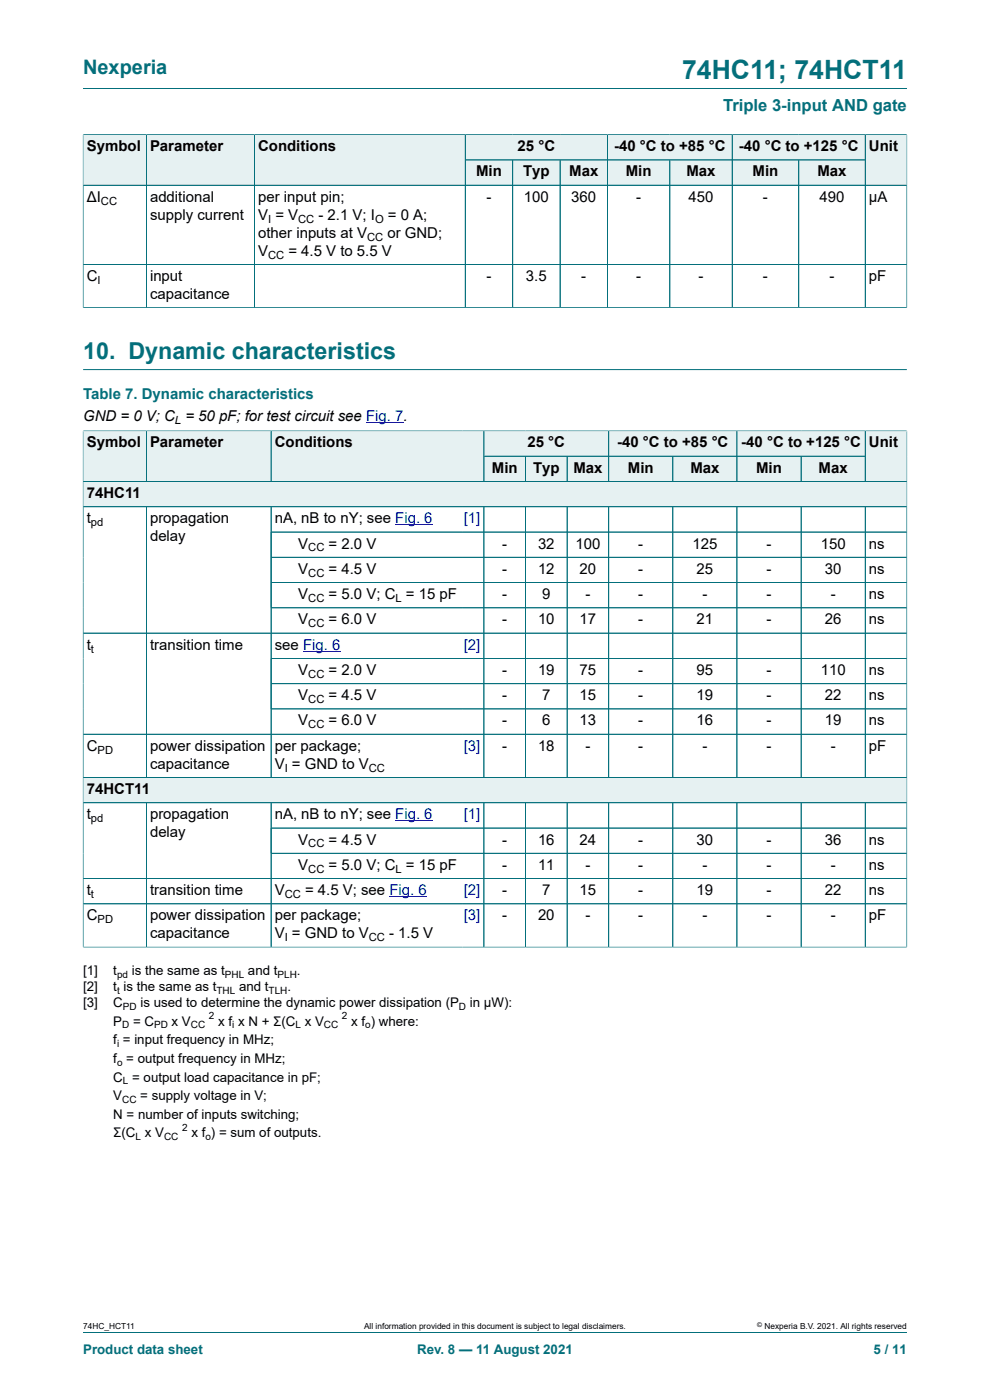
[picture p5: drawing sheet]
<svg xmlns="http://www.w3.org/2000/svg" width="210mm" height="297mm" viewBox="0 0 210 297" stroke-linecap="round" stroke-linejoin="round" font-family="sans-serif">
<defs><g id="words">
<text font-size="5.6" fill="#036f7b" x="144.7" y="16.8">74HC11; 74HCT11</text>
<text font-size="4.9" fill="#036f7b" x="17.6" y="76.1">10. Dynamic characteristics</text>
<text font-size="4.2" fill="#036f7b" x="17.6" y="15.6">Nexperia</text>
<text font-size="3.5" fill="#036f7b" x="153.4" y="23.7">Triple 3-input AND gate</text>
<g font-size="3.2">
<text x="18.4" y="32.1">Symbol</text>
<text x="31.8" y="32.1">Parameter</text>
<text x="54.8" y="32.1">Conditions</text>
<text x="109.8" y="32.1">25 °C</text>
<text x="130.3" y="32.1">-40 °C to +85 °C</text>
<text x="156.7" y="32.1">-40 °C to +125 °C</text>
<text x="184.3" y="32.1">Unit</text>
<text x="101" y="37.4">Min</text>
<text x="111" y="37.4">Typ</text>
<text x="120.7" y="37.4">Max</text>
<text x="132.7" y="37.4">Min</text>
<text x="145.6" y="37.4">Max</text>
<text x="159.6" y="37.4">Min</text>
<text x="173.4" y="37.4">Max</text>
<text x="18.4" y="42.8">ΔI</text>
<text x="31.8" y="42.8">additional</text>
<text x="31.8" y="46.6">supply current</text>
<text x="54.8" y="42.8">per input pin;</text>
<text x="54.8" y="46.6">V = V</text>
<text x="67.6" y="46.6">- 2.1 V; I</text>
<text x="82.3" y="46.6">= 0 A;</text>
<text x="103.2" y="42.8">-</text>
<text x="111.1" y="42.8">100</text>
<text x="121.2" y="42.8">360</text>
<text x="134.9" y="42.8">-</text>
<text x="146.1" y="42.8">450</text>
<text x="161.8" y="42.8">-</text>
<text x="173.8" y="42.8">490</text>
<text x="184.3" y="42.8">μA</text>
<text x="54.8" y="50.4">other inputs at V</text>
<text x="82.2" y="50.4">or GND;</text>
<text x="18.4" y="59.6">C</text>
<text x="31.8" y="59.6">input</text>
<text x="54.8" y="54.2">V</text>
<text x="61.2" y="54.2">= 4.5 V to 5.5 V</text>
<text x="103.2" y="59.6">-</text>
<text x="111.6" y="59.6">3.5</text>
<text x="123.3" y="59.6">-</text>
<text x="134.9" y="59.6">-</text>
<text x="148.2" y="59.6">-</text>
<text x="161.8" y="59.6">-</text>
<text x="176" y="59.6">-</text>
<text x="184.3" y="59.6">pF</text>
<text x="31.8" y="63.4">capacitance</text>
<text x="17.6" y="89.3">GND = 0 V; C = 50 pF; for test circuit see Fig. 7.</text>
<text x="18.4" y="94.9">Symbol</text>
<text x="31.8" y="94.9">Parameter</text>
<text x="58.3" y="94.9">Conditions</text>
<text x="111.9" y="94.9">25 °C</text>
<text x="130.9" y="94.9">-40 °C to +85 °C</text>
<text x="157.3" y="94.9">-40 °C to +125 °C</text>
<text x="184.3" y="94.9">Unit</text>
<text x="104.3" y="100.3">Min</text>
<text x="113.1" y="100.3">Typ</text>
<text x="121.6" y="100.3">Max</text>
<text x="133.2" y="100.3">Min</text>
<text x="146.4" y="100.3">Max</text>
<text x="160.4" y="100.3">Min</text>
<text x="173.6" y="100.3">Max</text>
<text x="18.4" y="105.6">74HC11</text>
<text x="18.4" y="111">t</text>
<text x="31.8" y="111">propagation</text>
<text x="58.3" y="111">nA, nB to nY; see Fig. 6</text>
<text x="31.8" y="114.8">delay</text>
<text x="63.3" y="116.4">V</text>
<text x="69.7" y="116.4">= 2.0 V</text>
<text x="106.5" y="116.4">-</text>
<text x="114.1" y="116.4">32</text>
<text x="122.1" y="116.4">100</text>
<text x="135.4" y="116.4">-</text>
<text x="146.9" y="116.4">125</text>
<text x="162.6" y="116.4">-</text>
<text x="174.1" y="116.4">150</text>
<text x="184.3" y="116.4">ns</text>
<text x="63.3" y="121.7">V</text>
<text x="69.7" y="121.7">= 4.5 V</text>
<text x="106.5" y="121.7">-</text>
<text x="114.1" y="121.7">12</text>
<text x="122.9" y="121.7">20</text>
<text x="135.4" y="121.7">-</text>
<text x="147.8" y="121.7">25</text>
<text x="162.6" y="121.7">-</text>
<text x="175" y="121.7">30</text>
<text x="184.3" y="121.7">ns</text>
<text x="63.3" y="127.1">V</text>
<text x="69.7" y="127.1">= 5.0 V; C = 15 pF</text>
<text x="106.5" y="127.1">-</text>
<text x="115" y="127.1">9</text>
<text x="124.2" y="127.1">-</text>
<text x="135.4" y="127.1">-</text>
<text x="149" y="127.1">-</text>
<text x="162.6" y="127.1">-</text>
<text x="176.2" y="127.1">-</text>
<text x="184.3" y="127.1">ns</text>
<text x="18.4" y="137.8">t</text>
<text x="31.8" y="137.8">transition time</text>
<text x="58.3" y="137.8">see Fig. 6</text>
<text x="63.3" y="132.5">V</text>
<text x="69.7" y="132.5">= 6.0 V</text>
<text x="106.5" y="132.5">-</text>
<text x="114.1" y="132.5">10</text>
<text x="122.9" y="132.5">17</text>
<text x="135.4" y="132.5">-</text>
<text x="147.8" y="132.5">21</text>
<text x="162.6" y="132.5">-</text>
<text x="175" y="132.5">26</text>
<text x="184.3" y="132.5">ns</text>
<text x="63.3" y="143.2">V</text>
<text x="69.7" y="143.2">= 2.0 V</text>
<text x="106.5" y="143.2">-</text>
<text x="114.1" y="143.2">19</text>
<text x="122.9" y="143.2">75</text>
<text x="135.4" y="143.2">-</text>
<text x="147.8" y="143.2">95</text>
<text x="162.6" y="143.2">-</text>
<text x="174.1" y="143.2">110</text>
<text x="184.3" y="143.2">ns</text>
<text x="63.3" y="148.5">V</text>
<text x="69.7" y="148.5">= 4.5 V</text>
<text x="106.5" y="148.5">-</text>
<text x="115" y="148.5">7</text>
<text x="122.9" y="148.5">15</text>
<text x="135.4" y="148.5">-</text>
<text x="147.8" y="148.5">19</text>
<text x="162.6" y="148.5">-</text>
<text x="175" y="148.5">22</text>
<text x="184.3" y="148.5">ns</text>
<text x="63.3" y="153.9">V</text>
<text x="69.7" y="153.9">= 6.0 V</text>
<text x="106.5" y="153.9">-</text>
<text x="115" y="153.9">6</text>
<text x="122.9" y="153.9">13</text>
<text x="135.4" y="153.9">-</text>
<text x="147.8" y="153.9">16</text>
<text x="162.6" y="153.9">-</text>
<text x="175" y="153.9">19</text>
<text x="184.3" y="153.9">ns</text>
<text x="18.4" y="159.3">C</text>
<text x="31.8" y="159.3">power dissipation</text>
<text x="58.3" y="159.3">per package;</text>
<text x="106.5" y="159.3">-</text>
<text x="114.1" y="159.3">18</text>
<text x="124.2" y="159.3">-</text>
<text x="135.4" y="159.3">-</text>
<text x="149" y="159.3">-</text>
<text x="162.6" y="159.3">-</text>
<text x="176.2" y="159.3">-</text>
<text x="184.3" y="159.3">pF</text>
<text x="31.8" y="163.1">capacitance</text>
<text x="58.3" y="163.1">V = GND to V</text>
<text x="18.4" y="168.4">74HCT11</text>
<text x="18.4" y="173.8">t</text>
<text x="31.8" y="173.8">propagation</text>
<text x="58.3" y="173.8">nA, nB to nY; see Fig. 6</text>
<text x="31.8" y="177.6">delay</text>
<text x="63.3" y="179.2">V</text>
<text x="69.7" y="179.2">= 4.5 V</text>
<text x="106.5" y="179.2">-</text>
<text x="114.1" y="179.2">16</text>
<text x="122.9" y="179.2">24</text>
<text x="135.4" y="179.2">-</text>
<text x="147.8" y="179.2">30</text>
<text x="162.6" y="179.2">-</text>
<text x="175" y="179.2">36</text>
<text x="184.3" y="179.2">ns</text>
<text x="63.3" y="184.5">V</text>
<text x="69.7" y="184.5">= 5.0 V; C = 15 pF</text>
<text x="106.5" y="184.5">-</text>
<text x="114.1" y="184.5">11</text>
<text x="124.2" y="184.5">-</text>
<text x="135.4" y="184.5">-</text>
<text x="149" y="184.5">-</text>
<text x="162.6" y="184.5">-</text>
<text x="176.2" y="184.5">-</text>
<text x="184.3" y="184.5">ns</text>
<text x="18.4" y="189.9">t</text>
<text x="31.8" y="189.9">transition time</text>
<text x="58.3" y="189.9">V</text>
<text x="64.7" y="189.9">= 4.5 V; see Fig. 6</text>
<text x="106.5" y="189.9">-</text>
<text x="115" y="189.9">7</text>
<text x="122.9" y="189.9">15</text>
<text x="135.4" y="189.9">-</text>
<text x="147.8" y="189.9">19</text>
<text x="162.6" y="189.9">-</text>
<text x="175" y="189.9">22</text>
<text x="184.3" y="189.9">ns</text>
<text x="18.4" y="195.2">C</text>
<text x="31.8" y="195.2">power dissipation</text>
<text x="58.3" y="195.2">per package;</text>
<text x="106.5" y="195.2">-</text>
<text x="114.1" y="195.2">20</text>
<text x="124.2" y="195.2">-</text>
<text x="135.4" y="195.2">-</text>
<text x="149" y="195.2">-</text>
<text x="162.6" y="195.2">-</text>
<text x="176.2" y="195.2">-</text>
<text x="184.3" y="195.2">pF</text>
<text x="31.8" y="199.1">capacitance</text>
<text x="58.3" y="199.1">V = GND to V</text>
<text x="82.6" y="199.1">- 1.5 V</text>
</g>
<text font-size="3.2" fill="#036f7b" x="17.6" y="84.7">Table 7. Dynamic characteristics</text>
<g font-size="3.2" fill="#00f">
<text x="98.4" y="111">[1]</text>
<text x="98.4" y="137.8">[2]</text>
<text x="98.4" y="159.3">[3]</text>
<text x="98.4" y="173.8">[1]</text>
<text x="98.4" y="189.9">[2]</text>
<text x="98.4" y="195.2">[3]</text>
</g>
<g font-size="2.8">
<text x="17.6" y="206.9">[1]</text>
<text x="24" y="206.9">t</text>
<text x="28" y="206.9">is the same as t</text>
<text x="52.6" y="206.9">and t</text>
<text x="63" y="206.9">.</text>
<text x="17.6" y="210.3">[2]</text>
<text x="17.6" y="213.6">[3]</text>
<text x="24" y="210.3">t is the same as t</text>
<text x="24" y="213.6">C</text>
<text x="29.8" y="213.6">is used to determine the dynamic power dissipation (P</text>
<text x="50.7" y="210.3">and t</text>
<text x="61" y="210.3">.</text>
<text x="99.7" y="213.6">in μW):</text>
<text x="24" y="217.6">P</text>
<text x="24" y="221.5">f = input frequency in MHz;</text>
<text x="28.2" y="217.6">= C</text>
<text x="36.4" y="217.6">x V</text>
<text x="46.3" y="217.6">x f x N + Σ(C x V</text>
<text x="74.5" y="217.6">x f ) where:</text>
<text x="24" y="225.5">f = output frequency in MHz;</text>
<text x="24" y="229.4">C = output load capacitance in pF;</text>
<text x="24" y="233.4">V</text>
<text x="29.8" y="233.4">= supply voltage in V;</text>
<text x="24" y="237.3">N = number of inputs switching;</text>
<text x="24" y="241.3">Σ(C x V</text>
<text x="40.6" y="241.3">x f ) = sum of outputs.</text>
</g>
<g font-size="2.8" fill="#036f7b">
<text x="17.6" y="287.2">Product data sheet</text>
<text x="88.5" y="287.2">Rev. 8 — 11 August 2021</text>
<text x="185.3" y="287.2">5 / 11</text>
</g>
<g font-size="2.4">
<text x="21.4" y="43.4">CC</text>
<text x="56.9" y="47.2">I</text>
<text x="63.2" y="47.2">CC</text>
<text x="79.5" y="47.2">O</text>
<text x="77.8" y="51">CC</text>
<text x="56.9" y="54.8">CC</text>
<text x="20.7" y="60.2">I</text>
<text x="37.1" y="89.9">L</text>
<text x="19.3" y="111.6">pd</text>
<text x="65.4" y="117">CC</text>
<text x="65.4" y="122.3">CC</text>
<text x="65.4" y="127.7">CC</text>
<text x="83.9" y="127.7">L</text>
<text x="65.4" y="133.1">CC</text>
<text x="19.3" y="138.4">t</text>
<text x="65.4" y="143.8">CC</text>
<text x="65.4" y="149.2">CC</text>
<text x="65.4" y="154.5">CC</text>
<text x="20.7" y="159.9">PD</text>
<text x="60.4" y="163.7">I</text>
<text x="78.2" y="163.7">CC</text>
<text x="19.3" y="174.4">pd</text>
<text x="65.4" y="179.8">CC</text>
<text x="65.4" y="185.1">CC</text>
<text x="83.9" y="185.1">L</text>
<text x="19.3" y="190.5">t</text>
<text x="60.4" y="190.5">CC</text>
<text x="20.7" y="195.9">PD</text>
<text x="60.4" y="199.7">I</text>
<text x="78.2" y="199.7">CC</text>
</g>
<g font-size="2.1">
<text x="24.8" y="207.4">pd</text>
<text x="47.7" y="207.4">PHL</text>
<text x="58.9" y="207.4">PLH</text>
<text x="24.8" y="210.8">t</text>
<text x="26.1" y="214.2">PD</text>
<text x="45.9" y="210.8">THL</text>
<text x="57" y="210.8">TLH</text>
<text x="97.4" y="214.2">D</text>
<text x="25.9" y="218.1">D</text>
<text x="32.7" y="218.1">PD</text>
<text x="40.5" y="218.1">CC</text>
<text x="44.3" y="216.1">2</text>
<text x="49.3" y="218.1">i</text>
<text x="62.7" y="218.1">L</text>
<text x="68.7" y="218.1">CC</text>
<text x="72.5" y="216.1">2</text>
<text x="77.5" y="218.1">o</text>
<text x="24.8" y="222.1">i</text>
<text x="24.8" y="226">o</text>
<text x="25.9" y="233.9">CC</text>
<text x="26.1" y="230">L</text>
<text x="38.6" y="239.8">2</text>
<text x="28.8" y="241.8">L</text>
<text x="34.8" y="241.8">CC</text>
<text x="43.6" y="241.8">o</text>
</g>
<g font-size="1.8">
<text x="17.6" y="282">74HC_HCT11</text>
<text x="77.2" y="282">All information provided in this document is subject to legal disclaimers.</text>
<text x="162.2" y="282">Nexperia B.V. 2021. All rights reserved</text>
</g>
<text font-size="1.4" x="160.6" y="281.6">©</text>
</g></defs>
<path d="M17.6 18.8h174.8M98.7 28.6h30.2v5.3h-30.2z" fill="none" stroke="#036f7b" stroke-width=".21"/>
<path d="M98.8 28.6h30v5.3h-30z" fill="#e6f1f2"/>
<path d="M128.9 28.6h26.4v5.3h-26.4z" fill="none" stroke="#036f7b" stroke-width=".21"/>
<path d="M128.9 28.6h26.3v5.3h-26.3z" fill="#e6f1f2"/>
<path d="M155.3 28.6h28.2v5.3h-28.2z" fill="none" stroke="#036f7b" stroke-width=".21"/>
<path d="M155.4 28.6h28.1v5.3h-28.1z" fill="#e6f1f2"/>
<path d="M17.6 28.5v10.8h13.4v-10.7h-13.4" fill="none" stroke="#036f7b" stroke-width=".21"/>
<path d="M17.7 28.6h13.3v10.6h-13.3z" fill="#e6f1f2"/>
<path d="M31 28.6h23v10.7h-23z" fill="none" stroke="#036f7b" stroke-width=".21"/>
<path d="M31.1 28.6h22.8v10.6h-22.8z" fill="#e6f1f2"/>
<path d="M54 28.6h44.7v10.7h-44.7z" fill="none" stroke="#036f7b" stroke-width=".21"/>
<g fill="#e6f1f2">
<path d="M54 28.6h44.6v10.6h-44.6z"/>
<path d="M98.8 34h9.9v5.2h-9.9z"/>
</g>
<path d="M98.7 33.9h10.1v5.4h-10.1z" fill="none" stroke="#036f7b" stroke-width=".21"/>
<path d="M108.8 34h9.9v5.2h-9.9z" fill="#e6f1f2"/>
<path d="M108.8 33.9h10v5.4h-10z" fill="none" stroke="#036f7b" stroke-width=".21"/>
<path d="M118.9 34h9.9v5.2h-9.9z" fill="#e6f1f2"/>
<path d="M118.8 33.9h10.1v5.4h-10.1z" fill="none" stroke="#036f7b" stroke-width=".21"/>
<path d="M128.9 34h13.1v5.2h-13.1z" fill="#e6f1f2"/>
<path d="M128.9 33.9h13.2v5.4h-13.2z" fill="none" stroke="#036f7b" stroke-width=".21"/>
<path d="M142.2 34h13v5.2h-13z" fill="#e6f1f2"/>
<path d="M142.1 33.9h13.2v5.4h-13.2z" fill="none" stroke="#036f7b" stroke-width=".21"/>
<path d="M155.4 34h14v5.2h-14z" fill="#e6f1f2"/>
<path d="M155.3 33.9h14.1v5.4h-14.1z" fill="none" stroke="#036f7b" stroke-width=".21"/>
<path d="M169.5 34h14v5.2h-14z" fill="#e6f1f2"/>
<path d="M192.4 28.5v10.8h-23v-5.4h14.1M192.4 28.6h-8.9v10.7" fill="none" stroke="#036f7b" stroke-width=".21"/>
<path d="M183.6 28.6h8.7v10.6h-8.7z" fill="#e6f1f2"/>
<g fill="none" stroke="#036f7b" stroke-width=".21">
<path d="M17.6 39.3h174.8M17.6 28.6v36.7M17.7 28.6h174.6M31 28.6v36.7M54 28.6v36.7M98.7 28.6v36.7M98.8 33.9h84.7M108.8 34v31.3M118.8 34v31.3M128.9 28.6v36.7M142.1 34v31.3M155.3 28.6v36.7"/>
<path d="M169.4 34v31.3M183.5 28.6v36.7M192.4 28.6v36.7M17.6 56.1h174.8M17.6 65.3h174.8M17.6 78.4h174.8M102.7 91.4h26.4v5.4h-26.4z"/>
</g>
<path d="M77.7 89.6h7.9" fill="none" stroke="#00f" stroke-width=".21"/>
<path d="M102.7 91.5h26.3v5.2h-26.3z" fill="#e6f1f2"/>
<path d="M129.1 91.4h27.2v5.4h-27.2z" fill="none" stroke="#036f7b" stroke-width=".21"/>
<path d="M129.2 91.5h27.1v5.2h-27.1z" fill="#e6f1f2"/>
<path d="M156.3 91.4h27.2v5.4h-27.2z" fill="none" stroke="#036f7b" stroke-width=".21"/>
<path d="M156.4 91.5h27.1v5.2h-27.1z" fill="#e6f1f2"/>
<path d="M17.6 91.3v10.8h13.4v-10.7h-13.4" fill="none" stroke="#036f7b" stroke-width=".21"/>
<path d="M17.7 91.5h13.3v10.6h-13.3z" fill="#e6f1f2"/>
<path d="M31 91.4h26.5v10.7h-26.5z" fill="none" stroke="#036f7b" stroke-width=".21"/>
<path d="M31.1 91.5h26.3v10.6h-26.3z" fill="#e6f1f2"/>
<path d="M57.5 91.4h45.2v10.7h-45.2z" fill="none" stroke="#036f7b" stroke-width=".21"/>
<g fill="#e6f1f2">
<path d="M57.6 91.5h45v10.6h-45z"/>
<path d="M102.7 96.8h8.7v5.3h-8.7z"/>
</g>
<path d="M102.7 96.8h8.8v5.3h-8.8z" fill="none" stroke="#036f7b" stroke-width=".21"/>
<path d="M111.5 96.8h8.7v5.3h-8.7z" fill="#e6f1f2"/>
<path d="M111.5 96.8h8.8v5.3h-8.8z" fill="none" stroke="#036f7b" stroke-width=".21"/>
<path d="M120.4 96.8h8.6v5.3h-8.6z" fill="#e6f1f2"/>
<path d="M120.3 96.8h8.8v5.3h-8.8z" fill="none" stroke="#036f7b" stroke-width=".21"/>
<path d="M129.2 96.8h13.5v5.3h-13.5z" fill="#e6f1f2"/>
<path d="M129.1 96.8h13.6v5.3h-13.6z" fill="none" stroke="#036f7b" stroke-width=".21"/>
<path d="M142.8 96.8h13.5v5.3h-13.5z" fill="#e6f1f2"/>
<path d="M142.7 96.8h13.6v5.3h-13.6z" fill="none" stroke="#036f7b" stroke-width=".21"/>
<path d="M156.4 96.8h13.5v5.3h-13.5z" fill="#e6f1f2"/>
<path d="M156.3 96.8h13.6v5.3h-13.6z" fill="none" stroke="#036f7b" stroke-width=".21"/>
<path d="M170 96.8h13.5v5.3h-13.5z" fill="#e6f1f2"/>
<path d="M192.4 91.3v10.8h-22.5v-5.3h13.6M192.4 91.4h-8.9v10.7" fill="none" stroke="#036f7b" stroke-width=".21"/>
<path d="M183.6 91.5h8.7v10.6h-8.7z" fill="#e6f1f2"/>
<path d="M17.6 102.1h174.8v5.4h-174.8z" fill="none" stroke="#036f7b" stroke-width=".21"/>
<path d="M17.7 102.2h174.6v5.2h-174.6z" fill="#e6f1f2"/>
<g fill="none" stroke="#036f7b" stroke-width=".21">
<path d="M17.6 107.5h174.8v62.8h-174.8zM31 107.5v57.4M57.5 112.9h134.9M57.5 118.2h134.9M57.5 107.5v57.4M102.7 107.5v57.4M111.5 107.5v57.4M120.3 107.5v57.4M129.1 107.5v57.4M142.7 107.5v57.4M156.3 107.5v57.4M169.9 107.5v57.4"/>
<path d="M183.5 107.5v57.4M57.5 123.6h134.9M57.5 128.9h134.9M57.5 139.7h134.9M192.4 134.3h-174.8M17.6 155.8h174.8M57.5 145h134.9M57.5 150.4h134.9M17.6 164.9h174.8"/>
</g>
<path d="M83.8 111.3h8M64.3 138.1h7.9" fill="none" stroke="#00f" stroke-width=".21"/>
<path d="M17.7 165h174.6v5.2h-174.6z" fill="#e6f1f2"/>
<g fill="none" stroke="#036f7b" stroke-width=".21">
<path d="M17.6 91.5v109.5M17.7 91.4h174.6M31 91.5v10.6M57.5 91.5v10.6M102.7 91.5v10.6M111.5 96.8v5.3M120.3 96.8v5.3M129.1 91.5v10.6M142.7 96.8v5.3M156.3 91.5v10.6M169.9 96.8v5.3M183.5 96.8h-80.8"/>
<path d="M183.5 91.5v10.6M192.4 91.5v109.5M17.7 102.1h174.6M17.7 107.5h174.6M31 107.6v57.3M57.5 107.6v57.3M57.6 112.9h134.7M57.6 118.2h134.7M102.7 107.6v57.3M111.5 107.6v57.3M120.3 107.6v57.3M129.1 107.6v57.3"/>
<path d="M142.7 107.6v57.3M156.3 107.6v57.3M169.9 107.6v57.3M183.5 107.6v57.3M17.7 134.3h174.6M57.6 128.9h134.7M57.6 139.7h134.7M192.3 123.6h-134.7M17.7 155.8h174.6M57.6 145h134.7M192.3 150.4h-134.7M17.6 170.3h174.8"/>
<path d="M31 170.3v30.6M57.5 175.7h134.9M57.5 170.3v30.6M102.7 170.3v30.6M111.5 170.3v30.6M120.3 170.3v30.6M129.1 170.3v30.6M142.7 170.3v30.6M156.3 170.3v30.6M169.9 170.3v30.6M183.5 170.3v30.6M192.3 164.9h-174.6"/>
<path d="M17.6 191.7h174.8M57.5 181h134.9M192.4 186.4h-174.8M17.6 200.9h174.8M17.6 282.6h174.8"/>
</g>
<path d="M83.8 174.1h8M82.6 190.2h7.9" fill="none" stroke="#00f" stroke-width=".21"/>
<use href="#words"/>
</svg>
